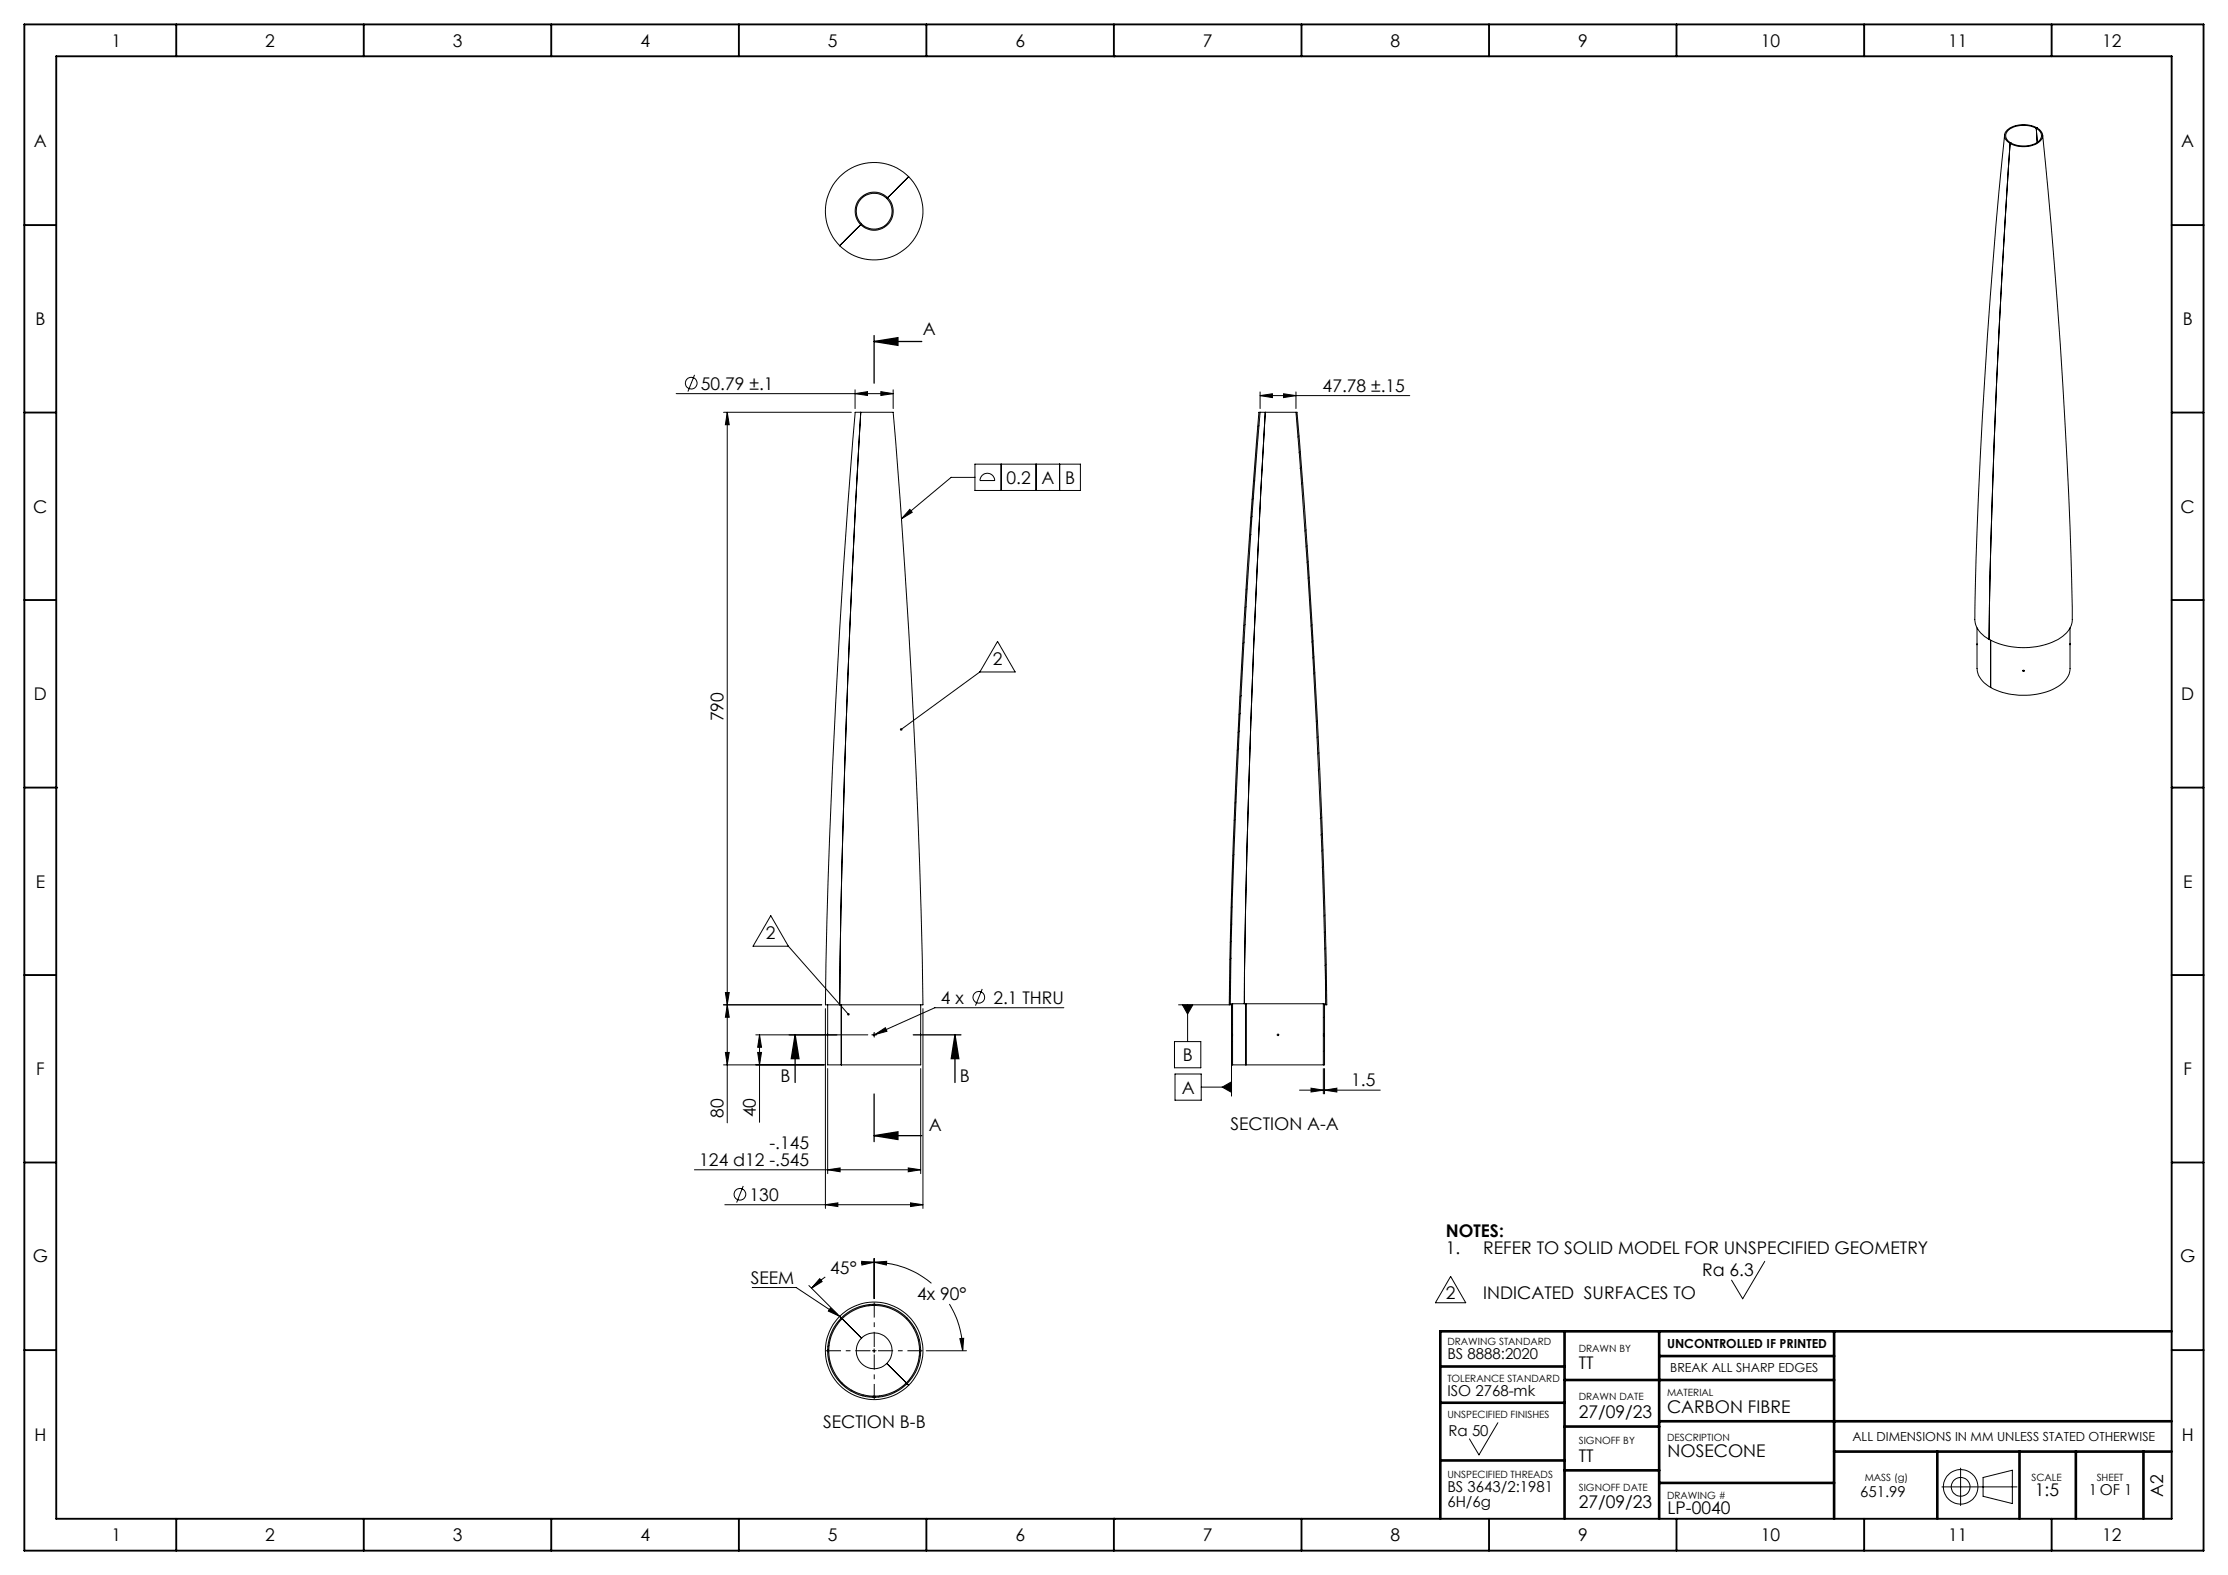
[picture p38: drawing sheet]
<svg xmlns="http://www.w3.org/2000/svg" width="420mm" height="297mm" viewBox="0 0 420 297" stroke-linecap="round" stroke-linejoin="round" font-family="sans-serif">
<defs><g id="words">
<g font-size="3.3">
<text x="21" y="8.8">1</text>
<text x="50" y="8.8">2</text>
<text x="85.4" y="8.8">3</text>
<text x="120.7" y="8.8">4</text>
<text x="156.1" y="8.8">5</text>
<text x="191.4" y="8.8">6</text>
<text x="226.8" y="8.8">7</text>
<text x="262.1" y="8.8">8</text>
<text x="297.5" y="8.8">9</text>
<text x="331.9" y="8.8">10</text>
<text x="367.3" y="8.8">11</text>
<text x="396.3" y="8.8">12</text>
<text x="6.4" y="27.7">A</text>
<text x="411.2" y="27.7">A</text>
<text x="6.7" y="61.3">B</text>
<text x="174" y="63.1">A</text>
<text x="411.5" y="61.3">B</text>
<text x="132.1" y="73.4">50.79 ±.1</text>
<text x="249.3" y="73.9">47.78 ±.15</text>
<text x="189.7" y="91.2">0.2</text>
<text x="196.3" y="91.2">A</text>
<text x="200.8" y="91.2">B</text>
<text x="6.3" y="96.6">C</text>
<text x="411.1" y="96.6">C</text>
<text x="187.1" y="125.3">2</text>
<text x="6.4" y="132">D</text>
<text x="411.2" y="132">D</text>
<text x="136.4" y="136" transform="rotate(-90 136.4 136)">790</text>
<text x="6.7" y="167.3">E</text>
<text x="411.5" y="167.3">E</text>
<text x="144.4" y="177.1">2</text>
<text x="177.4" y="189.2">4 x</text>
<text x="187.3" y="189.2">2.1 THRU</text>
<text x="6.8" y="202.7">F</text>
<text x="222.9" y="200.1">B</text>
<text x="411.6" y="202.7">F</text>
<text x="147.1" y="204">B</text>
<text x="180.9" y="204">B</text>
<text x="222.8" y="206.2">A</text>
<text x="254.7" y="204.8">1.5</text>
<text x="136.4" y="210.8" transform="rotate(-90 136.4 210.8)">80</text>
<text x="142.5" y="210.7" transform="rotate(-90 142.5 210.7)">40</text>
<text x="175.1" y="213.3">A</text>
<text x="232" y="213.1">SECTION A-A</text>
<text x="131.8" y="219.8">124 d12 -.545</text>
<text x="145.1" y="216.6">-.145</text>
<text x="141.3" y="226.4">130</text>
<text x="272.5" y="233.3">NOTES:</text>
<text x="6.2" y="238">G</text>
<text x="272.5" y="236.5">1.</text>
<text x="279.6" y="236.5">REFER TO SOLID MODEL FOR UNSPECIFIED GEOMETRY</text>
<text x="411" y="238">G</text>
<text x="141.5" y="242.1">SEEM</text>
<text x="156.5" y="240.3">45°</text>
<text x="172.9" y="245.2">4x 90°</text>
<text x="272.5" y="244.9">2</text>
<text x="279.6" y="244.9">INDICATED SURFACES TO</text>
<text x="320.9" y="240.6">Ra 6.3</text>
<text x="297.6" y="258.2">TT</text>
<text x="155.2" y="269.2">SECTION B-B</text>
<text x="297.6" y="267.3">27/09/23</text>
<text x="314.3" y="266.5">CARBON FIBRE</text>
<text x="6.5" y="271.6">H</text>
<text x="297.6" y="275.6">TT</text>
<text x="314.4" y="274.8">NOSECONE</text>
<text x="411.3" y="271.6">H</text>
<text x="297.6" y="284.4">27/09/23</text>
<text x="314.3" y="285.4">LP-0040</text>
<text x="383.6" y="282">1:5</text>
<text x="407.8" y="282.2" transform="rotate(-90 407.8 282.2)">A2</text>
<text x="21" y="290.5">1</text>
<text x="50" y="290.5">2</text>
<text x="85.4" y="290.5">3</text>
<text x="120.7" y="290.5">4</text>
<text x="156.1" y="290.5">5</text>
<text x="191.4" y="290.5">6</text>
<text x="226.8" y="290.5">7</text>
<text x="262.1" y="290.5">8</text>
<text x="297.5" y="290.5">9</text>
<text x="331.9" y="290.5">10</text>
<text x="367.3" y="290.5">11</text>
<text x="396.3" y="290.5">12</text>
</g>
<g font-size="2.8">
<text x="272.8" y="256.3">BS 8888:2020</text>
<text x="272.8" y="263.2">ISO 2768-mk</text>
<text x="273.1" y="270.7">Ra 50</text>
<text x="272.8" y="281.3">BS 3643/2:1981</text>
<text x="393.8" y="281.9">1 OF 1</text>
<text x="272.8" y="284.2">6H/6g</text>
<text x="350.7" y="282.2">651.99</text>
</g>
<g font-size="2.4">
<text x="314.3" y="254.2">UNCONTROLLED IF PRINTED</text>
<text x="314.8" y="258.7">BREAK ALL SHARP EDGES</text>
<text x="349.2" y="271.7">ALL DIMENSIONS IN MM UNLESS STATED OTHERWISE</text>
</g>
<g font-size="1.9">
<text x="272.8" y="253.6">DRAWING STANDARD</text>
<text x="297.6" y="255">DRAWN BY</text>
<text x="272.8" y="260.6">TOLERANCE STANDARD</text>
<text x="297.6" y="263.9">DRAWN DATE</text>
<text x="314.3" y="263.2">MATERIAL</text>
<text x="272.8" y="267.3">UNSPECIFIED FINISHES</text>
<text x="297.6" y="272.3">SIGNOFF BY</text>
<text x="314.3" y="271.7">DESCRIPTION</text>
<text x="272.8" y="278.7">UNSPECIFIED THREADS</text>
<text x="297.6" y="281">SIGNOFF DATE</text>
<text x="351.5" y="279.3">MASS (g)</text>
<text x="382.9" y="279.3">SCALE</text>
<text x="395.2" y="279.3">SHEET</text>
<text x="314.3" y="282.6">DRAWING #</text>
</g>
</g></defs>
<g fill="none" stroke="#000" stroke-width=".19">
<path d="M167.2 37.4a3.4 3.4 0 0 0-4.8 0 3.4 3.4 0 0 0 0 4.8M167.2 37.4a3.4 3.4 0 0 1 0 4.8 3.4 3.4 0 0 1-4.8 0M167.3 37.3a3.6 3.6 0 0 0-5.1 0 3.6 3.6 0 0 0 .1 5.1M167.3 37.3a3.6 3.6 0 0 1 0 5.1 3.6 3.6 0 0 1-5 0M167.3 37.3l-.1 .1M171.3 33.3a9.2 9.2 0 0 0-13 0 9.2 9.2 0 0 0 0 13M171.3 33.3l-4 4M171.3 33.3a9.2 9.2 0 0 1 0 13 9.2 9.2 0 0 1-13 0M377.9 25.5a1100.8 1100.8 0 0 0-5.6 91.5 4.7 4.7 0 0 0 2.7 3.6M378.9 27.1a1730.2 1730.2 0 0 0-3.9 93.5M379.1 27l-.2 .1M383.9 24.2a1.49 1.49 0 0 1 .9 1.5 1.49 1.49 0 0 1-1.1 1.4 5.4 5.4 0 0 1-4.6-.1"/>
<path d="M383.9 24.2a4.9 4.9 0 0 0-5.5 .5 1.39 1.39 0 0 0 .7 2.3M383.9 24.2l.1 2.6M384 24.1a1.56 1.56 0 0 1 1.1 1.5 1.56 1.56 0 0 1-1.1 1.5 5.7 5.7 0 0 1-5.1 0M384 24.1a5.1 5.1 0 0 0-5.8 .6 1.48 1.48 0 0 0 .7 2.4M384 24.1l-.1 .1M385.1 25.5a1096.3 1096.3 0 0 1 5.5 91.5 5.2 5.2 0 0 1-3.7 4.1 14.6 14.6 0 0 1-11.9-.5M162.3 42.4l-4 3.9M162.4 42.2l-.1 .2M127.5 74.2h40.9M130.9 70.7l-1.2 3.1M136.4 77.7h24.1M137.1 77.7l.4 2.4h-.8z"/>
<path d="M137.1 77.7v134M161.2 74.2l2.3-.4v.8zM161.2 73.5v3.5M161.2 77.7h1.1M161.2 77.7a1693.9 1693.9 0 0 0-5.6 111.8h2.7M162.3 77.7h6a1633.5 1633.5 0 0 1 5.7 111.8h-15.7M162.3 77.7a2346.4 2346.4 0 0 0-4 111.8M166.1 73.8l2.3 .4-2.3 .4zM168.4 73.5v3.5M237.5 74.6l2.4-.4v.8zM237.5 73.9v3.1M237.5 74.6h28.3"/>
<path d="M237.5 77.7h-.2a1717.8 1717.8 0 0 0-5.6 111.8M237.5 77.7a1693 1693 0 0 0-5.6 111.6h.5M237.5 77.7h1M238.5 77.7a2375.3 2375.3 0 0 0-3.9 111.6M238.5 77.7h5.8M242 74.2l2.3 .4-2.3 .4zM244.3 73.9v3.1M244.3 77.7a1705.1 1705.1 0 0 1 5.6 111.6h-.4M244.3 77.7h.2a1691.1 1691.1 0 0 1 5.6 111.8h-.4v5.5M171.5 96l.5 .6-2.1 1.2zM183.8 87.5h19.9v5h-19.9zM183.8 90h-4.5l-9.4 7.8"/>
<path d="M185.2 89.6a1.38 1.38 0 0 1 1.5-.3 1.38 1.38 0 0 1 .8 1.3h-2.8zM188.7 87.5v5M195.3 87.5v5M199.8 87.5v5M236.1 97.3l-.3 .3M236.3 93.9l-.3 .3M236.5 90.5l-.2 .3M237.3 80.2l-.2 .3M244.9 82.2l-.3 .2M245.1 85.1l-.2 .3M245.3 88.1l-.2 .2M245.6 91l-.3 .3"/>
<path d="M246.2 99.9l-.2 .2M234.7 117.7l-.3 .3M234.9 114.4l-.2 .2M235.1 111l-.2 .2M235.8 100.8l-.3 .3M246.4 102.9l-.2 .2M246.6 105.8l-.2 .2M246.8 108.8l-.2 .2M247.4 117.8l-.3 .2M372.7 118.4v7.7a4.4 4.4 0 0 0 2.6 3.5M390.2 118.4v3.2v-.2M184.7 126.7l-14.8 10.8"/>
<path d="M188.1 120.9l3.3 5.8h-6.7zM233.7 137.8l-.3 .3M233.9 134.5l-.4 .3M234 131.1l-.3 .3M234.6 121.1l-.3 .3M247.5 120.8l-.2 .3M247.7 123.8l-.3 .3M247.9 126.8l-.3 .3M248.3 135.9l-.2 .2M248.5 138.9l-.2 .2M375.3 120.7v8.9M381.3 126.4h.3"/>
<path d="M390.2 121.5v4.6a4.8 4.8 0 0 1-3.3 3.9 14 14 0 0 1-11.6-.4M232.8 157.8l-.3 .2M232.9 154.5l-.2 .2M233 151.2l-.2 .2M233.5 141.2l-.3 .3M248.6 141.9l-.2 .3M248.8 145l-.3 .2M249.2 154.1l-.3 .3M249.3 157.2l-.3 .3M145.3 172.6l3.3 5.8h-6.6zM148.6 178.4l11.3 12.9M232.2 177.5l-.3 .2"/>
<path d="M232.2 174.2l-.2 .2M232.3 171l-.2 .2M232.6 161.1l-.2 .2M249.4 160.2l-.3 .3M249.5 163.3l-.3 .2M249.8 172.5l-.2 .2M249.9 175.6l-.3 .2M249.9 178.7l-.2 .3M136.7 187.1h.8l-.4 2.4zM136.7 198.4h.8l-.4 2.4zM137.1 189.5l.4 2.3h-.8zM142.5 195.1h21.1"/>
<path d="M142.8 198.4h.8l-.4 2.4zM143.2 195.1l.4 2.4h-.8zM143.2 195.1v16.5M154.9 189.5h-18.5M155.6 190.2v37.6M156 189.5v11.3h2.6M158.6 189.5v11.3M164.4 195.1h.8M164.8 194.8v.7M164.9 195.1l2-1.3 .3 .6zM173.6 189.5v11.3h-15M174 190.2v37.6"/>
<path d="M185.2 186.5l-1.3 3.1M200.5 190h-24.3l-11.3 5.1M221.4 196.4h5v4.9h-5zM222.2 189.5h10v5.5M222.9 189.5h2l-1 1.7zM223.9 189.5v6.9M232.1 180.7l-.3 .3M232.2 195v.3M232.2 195h.2M232.2 195.3h.2M232.2 195.3v11.4M232.4 196.3l-.2 .2"/>
<path d="M232.4 199.5l-.2 .2M232.4 190l-.2 .2M232.4 193.1l-.2 .2M232.4 195v.3M232.4 189.3h2.5M232.4 189.3v5.7M232.4 195.3v5.5M234.9 189.3h14.6M234.9 189.3v11.5M249.5 195v.3M249.5 189.3v5.7M249.5 195.3v5.5"/>
<path d="M249.5 195h.2M249.5 195.3h.2M249.7 191.7l-.2 .2M249.7 194.8l-.1 .2M249.7 198l-.2 .2M249.7 195v.3M249.7 195.3v5.5h-.2M250 181.8l-.2 .3M136.4 200.8h19.1M156 201.5v19.8M173.6 201.5v19.8M221.5 202.5h4.9v4.9h-4.9z"/>
<path d="M226.4 205h5.8M230.4 205l1.8-1v2zM232.2 200.8h.2M232.4 200.8h2.5M234.9 200.8h14.6M245 205.5h15.2M247.1 205.2l2.4 .3-2.4 .4zM249.5 201.5v4.7M249.7 205.5l2.3-.3v.7zM249.7 201.5v4.7M130.9 220.6h42.7M136.6 227.2h37.4"/>
<path d="M140.1 223.6l-1.2 3.2M155.6 227.2l2.3-.4v.7zM156 220.6l2.4-.4v.7zM162.4 237.8l2.4 .2-2.3 .5zM164.8 238l2.3-.2v.7zM164.8 238a16.6 16.6 0 0 1 10.8 4M164.8 238l-2.4 .2M164.8 237.3v7.6M171.2 220.2l2.4 .4-2.4 .3zM171.6 226.8l2.4 .4-2.4 .3zM332.7 237.8l-4.2 7.1-2.1-3.5M141.8 242.8h8.3l8.2 5.4"/>
<path d="M152.5 242.4l5.4 5.5M154.5 241.1l.5 .5-2 1.3zM155.6 240.8l-2.6 2.1M156 254.5v.3M156 254.8a8.8 8.8 0 0 0 8.6 8.7M156 254.8h.2M156 254.5h.2M156.2 254.5v.3M156.2 254.8a8.6 8.6 0 0 0 8.4 8.4M156.3 253.7l-.3 .2M156.5 246.6l1.8 1.6-2.2-1zM158.3 248.2a9.2 9.2 0 0 0 0 13 9.2 9.2 0 0 0 13 0"/>
<path d="M158.3 248.2a9.2 9.2 0 0 1 13 0 9.2 9.2 0 0 1 0 13M158.3 248.2l.4 .5M158.7 248.7a8.7 8.7 0 0 0-2.5 5.8M158.8 248.7l3.6 3.6M162.4 252.3a3.4 3.4 0 0 0 0 4.8 3.4 3.4 0 0 0 4.8 0M162.4 252.3a3.4 3.4 0 0 1 4.8 0 3.4 3.4 0 0 1 0 4.8M164 246l-.2 .2M164.4 254.7h.8M164.6 245.9a8.8 8.8 0 0 0-8.6 8.6M164.6 245.9h.3M164.6 246.1h.3M164.6 246.1a8.7 8.7 0 0 0-5.9 2.6"/>
<path d="M164.6 245.9v.2M164.8 254.3v.8M164.9 245.9a8.8 8.8 0 0 1 8.7 8.6M164.9 246.1a8.6 8.6 0 0 1 8.4 8.4M164.9 245.9v.2M167.2 257.1l3.6 3.6M171 248.5l-.2 .2M172.4 250.3l-.2 .1M173.3 252.5l-.2 .2M173.3 254.5v.3M173.3 254.8a8.6 8.6 0 0 1-2.5 6M173.3 254.8h.3"/>
<path d="M173.3 254.5h.3M173.5 255.5l-.2 .2M173.6 254.8a8.8 8.8 0 0 1-8.7 8.7M173.6 254.5v.3M174.6 254.7h7.6M179 245.9a16.6 16.6 0 0 1 2.5 8.8M180.9 252.4l.8-.1-.2 2.4zM273.5 240.7l2.8 4.9h-5.7zM158.7 260.8l-.1 .1M160.5 262.1l-.1 .2M162.8 263l-.2 .2M164.6 263.5h.3"/>
<path d="M164.6 263.2h.3M164.6 263.2v.3M164.9 263.2v.3M165.8 263.2l-.2 .2M170.8 260.8a8.6 8.6 0 0 1-5.9 2.4M170.8 260.8l.5 .4M282.4 268.3l-3.6 6-1.8-3M369.6 276.8v7.1M373.8 278.6l5.5-1.4v6.3l-5.5-1.4zM366.1 280.4h14.1"/>
<circle cx="130.3" cy="72.2" r="1.1"/>
<circle cx="381.5" cy="126.5" r=".14"/>
<circle cx="164.8" cy="195.1" r=".15"/>
<circle cx="184.5" cy="188.1" r="1.1"/>
<circle cx="240.9" cy="195.1" r=".14"/>
<circle cx="139.5" cy="225.2" r="1.11"/>
<circle cx="369.6" cy="280.4" r="1.77"/>
<circle cx="369.6" cy="280.4" r="3.2"/>
</g>
<path d="M164.8 64.4l4.5-.7v1.4zM164.8 64.4h9M164.8 63.3v8.9M148.8 195.1h8.9M149.9 195.1l.7 4.5h-1.4zM149.9 195.1v9M172.2 195.1h8.9M180 195.1l.7 4.5h-1.4zM180 195.1v9M164.8 214.1l4.5-.7v1.5zM164.8 206.3v9M164.8 214.1h9" fill="none" stroke="#000" stroke-width=".25"/>
<path d="M164.4 195.1h-.1M164.8 194.8v-.2M164.8 195.5v.1M165.2 195.1h.1" fill="none" stroke="#000" stroke-width=".19" stroke-dasharray="10.8 .9 .9 .9" stroke-linecap="butt"/>
<path d="M164.1 254.7h-8.4M164.8 254v-8.4M164.8 255.4v8.4M165.5 254.7h8.4" fill="none" stroke="#000" stroke-width=".19" stroke-dasharray="10.8 .9 .9 .9" stroke-dashoffset="7.9" stroke-linecap="butt"/>
<g fill="none" stroke="#000" stroke-width=".35">
<path d="M4.6 4.6h410.8v287.8h-410.8zM10.6 10.6h398.8v275.8h-398.8zM33.2 4.6v6M68.6 4.6v6M103.9 4.6v6M139.3 4.6v6M174.6 4.6v6M210 10.6h.1M210 4.6v6M245.3 4.6v6M280.7 4.6v6M316 4.6v6"/>
<path d="M351.4 4.6v6M386.8 4.6v6M4.6 42.4h6M409.4 42.4h6M4.6 77.8h6M409.4 77.8h6M4.6 113.1h6M409.4 113.1h6M4.6 148.5h6M10.6 148.5h.1M409.4 148.5h.1M409.4 148.5h6"/>
<path d="M4.6 183.8h6M409.4 183.8h6M4.6 219.2h6M409.4 219.2h6M4.6 254.6h6M409.4 254.6h6M33.2 286.4v6M68.6 286.4v6M103.9 286.4v6M139.3 286.4v6M174.6 286.4v6M210 286.4h.1"/>
<path d="M210 286.4v6M245.3 286.4v6M280.7 286.4v6M316 286.4v6M351.4 286.4v6M386.8 286.4v6"/>
</g>
<g fill="none" stroke="#000" stroke-width=".49">
<path d="M271.5 257.7h23.4M294.9 251v35.4M312.8 251v35.4M312.8 255.7h32.9M345.7 251v35.4M409.4 251h-137.9v35.4M271.5 264.5h23.4M271.5 275.4h23.4M294.9 260.2h50.8M294.9 269h17.9M294.9 277.2h17.9M312.8 268h96.6"/>
<path d="M312.8 279.6h32.9M345.7 273.7h63.7M365.2 273.7v12.7M380.7 273.7v12.7M391.3 273.7v12.7M404.1 273.7v12.7"/>
</g>
<g fill="#000">
<path d="M137.1 77.7l.4 2.4h-.8zM136.7 187.1h.8l-.4 2.4z"/>
<path d="M164.8 64.4l4.5-.7v1.4zM164.8 214.1l4.5-.7v1.5z"/>
<path d="M237.5 74.6l2.4-.4v.8zM242 74.2l2.3 .4-2.3 .4z"/>
<path d="M169.8 137.3l-.1 .4 .2-.2-.2 .2a.25 .25 0 0 0 .3 0 .25 .25 0 0 0 .1-.3 .25 .25 0 0 0-.3-.1zM159.7 191.1l.1 .4 .3-.1-.2-.1 .2 .1v-.3zM171.5 96l.5 .6-2.1 1.2zM230.4 205l1.8 1v-2zM222.9 189.5l1 1.7 1-1.7zM156.5 246.6l1.8 1.6-2.2-1z"/>
<path d="M164.9 195.1l2.3-.7-.3-.6zM180.9 252.4l.8-.1-.2 2.4zM164.8 238l2.3-.2v.7zM162.4 237.8l2.4 .2-2.3 .5zM154.5 241.1l.5 .5-2 1.3z"/>
<path d="M180 195.1l.7 4.5h-1.4zM149.9 195.1l.7 4.5h-1.4z"/>
<path d="M142.8 198.4h.8l-.4 2.4zM143.2 195.1l.4 2.4h-.8zM136.7 198.4h.8l-.4 2.4zM137.1 189.5l.4 2.3h-.8z"/>
<path d="M247.1 205.2l2.4 .3-2.4 .4zM249.7 205.5l2.3-.3v.7z"/>
<path d="M156 220.6l2.4-.4v.7zM171.2 220.2l2.4 .4-2.4 .3zM161.2 74.2l2.3-.4v.8zM166.1 73.8l2.3 .4-2.3 .4z"/>
<path d="M171.6 226.8l2.4 .4-2.4 .3zM155.6 227.2l2.3-.4v.7z"/>
</g>
<use href="#words"/>
</svg>
